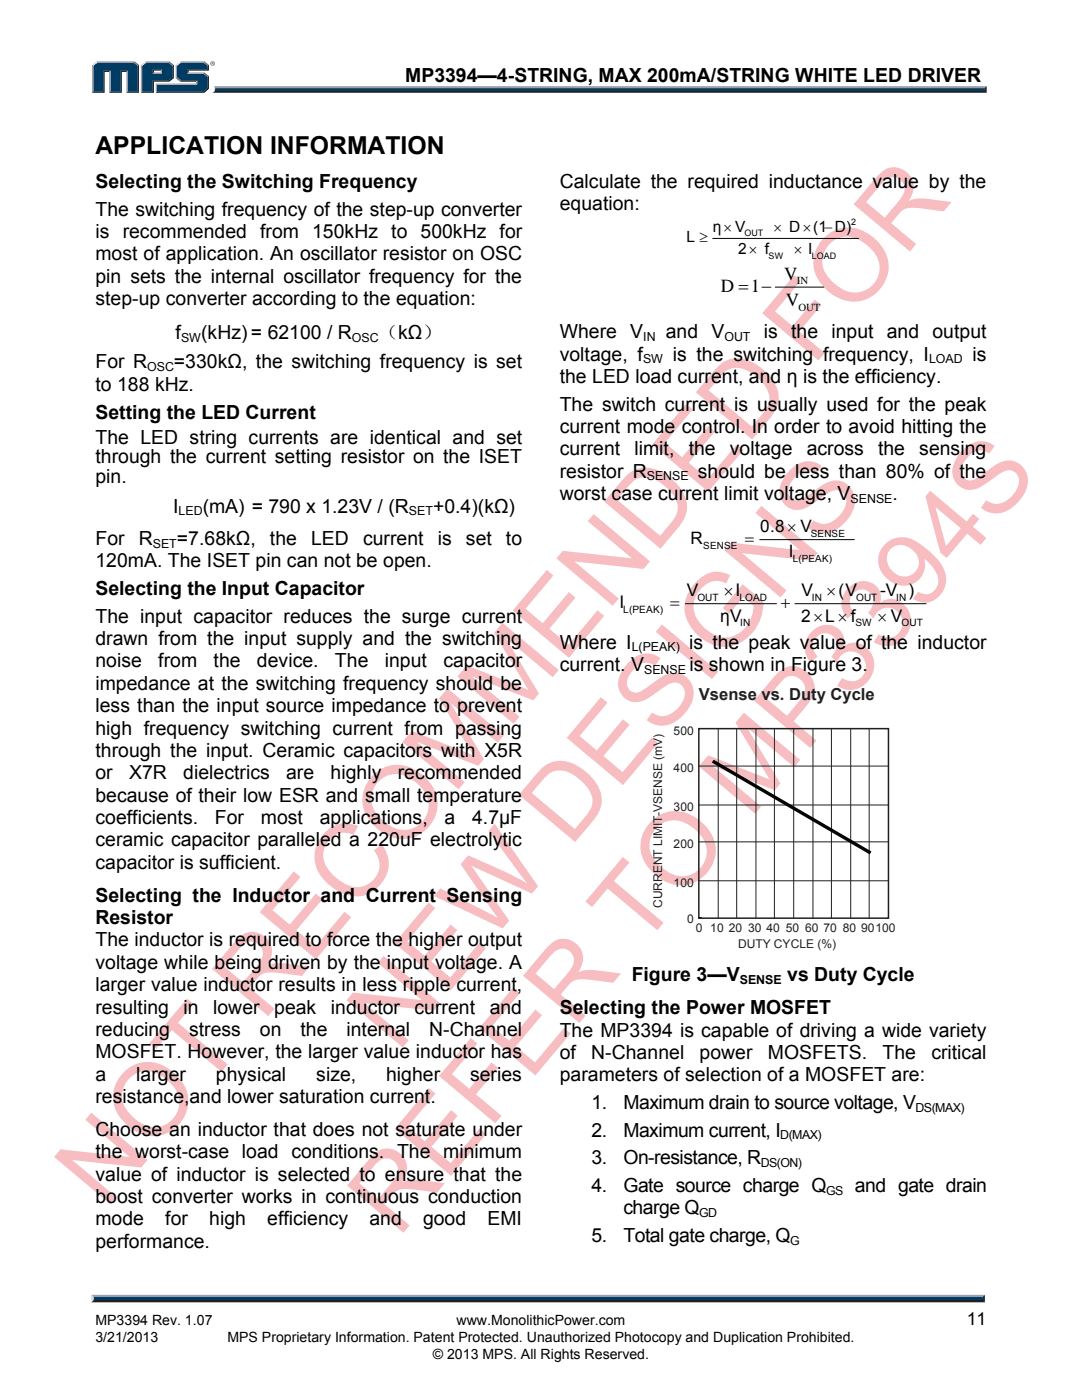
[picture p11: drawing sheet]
<svg xmlns="http://www.w3.org/2000/svg" width="216mm" height="279mm" viewBox="0 0 216 279" stroke-linecap="round" stroke-linejoin="round" font-family="sans-serif">
<defs><g id="words">
<text font-size="4.9" x="19" y="30.7">APPLICATION INFORMATION</text>
<g font-size="3.9">
<text x="80.9" y="16.3">MP3394—4-STRING, MAX 200mA/STRING WHITE LED DRIVER</text>
<text x="19" y="37.5">Selecting the Switching Frequency</text>
<text x="111.7" y="37.5">Calculate the required inductance value by the</text>
<text x="111.7" y="41.9">equation:</text>
<text x="19" y="43">The switching frequency of the step-up converter</text>
<text x="19" y="47.5">is recommended from 150kHz to 500kHz for</text>
<text x="19" y="51.9">most of application. An oscillator resistor on OSC</text>
<text x="19" y="56.4">pin sets the internal oscillator frequency for the</text>
<text x="19" y="60.9">step-up converter according to the equation:</text>
<text x="35.1" y="67.7">f</text>
<text x="40.1" y="67.7">(kHz) = 62100 / R</text>
<text x="75.6" y="67.7">（kΩ）</text>
<text x="111.7" y="67.5">Where V</text>
<text x="111.7" y="72">voltage, f</text>
<text x="132.8" y="67.5">and V</text>
<text x="134.2" y="72">is the switching frequency, I</text>
<text x="152.4" y="67.5">is the input and output</text>
<text x="194.1" y="72">is</text>
<text x="19" y="73.5">For R</text>
<text x="19.1" y="78">to 188 kHz.</text>
<text x="34.7" y="73.5">=330kΩ, the switching frequency is set</text>
<text x="111.7" y="76.4">the LED load current, and η is the efficiency.</text>
<text x="19.1" y="83.5">Setting the LED Current</text>
<text x="111.7" y="82">The switch current is usually used for the peak</text>
<text x="19.1" y="88.5">The LED string currents are identical and set</text>
<text x="111.7" y="86.4">current mode control. In order to avoid hitting the</text>
<text x="19.1" y="92.4">through the current setting resistor on the ISET</text>
<text x="111.7" y="90.9">current</text>
<text x="111.7" y="95.3">resistor R</text>
<text x="126.6" y="90.9">limit,</text>
<text x="137.4" y="90.9">the</text>
<text x="139.3" y="95.3">should be less than 80% of the</text>
<text x="145.6" y="90.9">voltage</text>
<text x="161" y="90.9">across</text>
<text x="175.2" y="90.9">the</text>
<text x="183.4" y="90.9">sensing</text>
<text x="19.1" y="96.3">pin.</text>
<text x="111.7" y="99.8">worst case current limit voltage, V</text>
<text x="178.1" y="99.8">.</text>
<text x="34.6" y="102.3">I</text>
<text x="40.4" y="102.3">(mA) = 790 x 1.23V / (R</text>
<text x="86.4" y="102.3">+0.4)(kΩ)</text>
<text x="19.1" y="113.2">120mA. The ISET pin can not be open.</text>
<text x="19.1" y="108.8">For</text>
<text x="27.7" y="108.8">R</text>
<text x="35.3" y="108.8">=7.68kΩ,</text>
<text x="53.9" y="108.8">the</text>
<text x="62.1" y="108.8">LED</text>
<text x="72.5" y="108.8">current</text>
<text x="87.4" y="108.8">is</text>
<text x="93" y="108.8">set</text>
<text x="101" y="108.8">to</text>
<text x="19.1" y="118.8">Selecting the Input Capacitor</text>
<text x="19.1" y="124.3">The input capacitor reduces the surge current</text>
<text x="19.1" y="128.7">drawn from the input supply and the switching</text>
<text x="111.7" y="129.5">Where I</text>
<text x="137.5" y="129.5">is the peak value of the inductor</text>
<text x="19.1" y="133.2">noise</text>
<text x="19.1" y="137.7">impedance at the switching frequency should be</text>
<text x="31.6" y="133.2">from</text>
<text x="42.6" y="133.2">the</text>
<text x="51.3" y="133.2">device.</text>
<text x="66.8" y="133.2">The</text>
<text x="76.8" y="133.2">input</text>
<text x="88.5" y="133.2">capacitor</text>
<text x="111.7" y="133.9">current. V</text>
<text x="137.6" y="133.9">is shown in Figure 3.</text>
<text x="19.1" y="142.1">less than the input source impedance to prevent</text>
<text x="19.1" y="146.6">high frequency switching current from passing</text>
<text x="19.1" y="151.1">through the input. Ceramic capacitors with X5R</text>
<text x="19.1" y="155.5">or</text>
<text x="25.8" y="155.5">X7R</text>
<text x="36.6" y="155.5">dielectrics</text>
<text x="57.1" y="155.5">are</text>
<text x="66" y="155.5">highly</text>
<text x="79.4" y="155.5">recommended</text>
<text x="19.1" y="160">because of their low ESR and small temperature</text>
<text x="19.1" y="164.4">coefficients.</text>
<text x="42.9" y="164.4">For</text>
<text x="52" y="164.4">most</text>
<text x="63.8" y="164.4">applications,</text>
<text x="88.7" y="164.4">a</text>
<text x="94.2" y="164.4">4.7μF</text>
<text x="19.1" y="168.9">ceramic capacitor paralleled a 220uF electrolytic</text>
<text x="19.1" y="173.4">capacitor is sufficient.</text>
<text x="19.1" y="180">Selecting the Inductor and Current Sensing</text>
<text x="19.1" y="184.4">Resistor</text>
<text x="19.1" y="188.9">The inductor is required to force the higher output</text>
<text x="19.1" y="193.3">voltage while being driven by the input voltage. A</text>
<text x="19.1" y="197.8">larger value inductor results in less ripple current,</text>
<text x="126" y="195.9">Figure 3—V</text>
<text x="157.1" y="195.9">vs Duty Cycle</text>
<text x="19.1" y="202.3">resulting</text>
<text x="36.6" y="202.3">in</text>
<text x="42.5" y="202.3">lower</text>
<text x="54.7" y="202.3">peak</text>
<text x="66" y="202.3">inductor</text>
<text x="82.7" y="202.3">current</text>
<text x="97.7" y="202.3">and</text>
<text x="111.7" y="202.4">Selecting the Power MOSFET</text>
<text x="19.1" y="206.7">reducing</text>
<text x="37.7" y="206.7">stress</text>
<text x="51.9" y="206.7">on</text>
<text x="60" y="206.7">the</text>
<text x="69.1" y="206.7">internal</text>
<text x="85.7" y="206.7">N-Channel</text>
<text x="111.7" y="206.9">The MP3394 is capable of driving a wide variety</text>
<text x="19.1" y="211.2">MOSFET. However, the larger value inductor has</text>
<text x="19.1" y="215.6">a</text>
<text x="27.2" y="215.6">larger</text>
<text x="43.1" y="215.6">physical</text>
<text x="63.1" y="215.6">size,</text>
<text x="77" y="215.6">higher</text>
<text x="93.8" y="215.6">series</text>
<text x="111.7" y="211.3">of</text>
<text x="111.7" y="215.8">parameters of selection of a MOSFET are:</text>
<text x="118" y="211.3">N-Channel</text>
<text x="139.6" y="211.3">power</text>
<text x="153.2" y="211.3">MOSFETS.</text>
<text x="176.1" y="211.3">The</text>
<text x="185.8" y="211.3">critical</text>
<text x="19.1" y="220.1">resistance,and lower saturation current.</text>
<text x="118" y="221.3">1.</text>
<text x="124.4" y="221.3">Maximum drain to source voltage, V</text>
<text x="19.1" y="226.7">Choose an inductor that does not saturate under</text>
<text x="118" y="226.8">2.</text>
<text x="124.4" y="226.8">Maximum current, I</text>
<text x="19.1" y="231.1">the worst-case load conditions. The minimum</text>
<text x="118" y="232.4">3.</text>
<text x="124.4" y="232.4">On-resistance, R</text>
<text x="19.1" y="235.6">value of inductor is selected to ensure that the</text>
<text x="118" y="237.9">4.</text>
<text x="124.4" y="237.9">Gate source charge Q</text>
<text x="170.6" y="237.9">and gate drain</text>
<text x="19.1" y="240.1">boost converter works in continuous conduction</text>
<text x="19.1" y="244.5">mode</text>
<text x="33" y="244.5">for</text>
<text x="41.7" y="244.5">high</text>
<text x="53.3" y="244.5">efficiency</text>
<text x="73.7" y="244.5">and</text>
<text x="84.4" y="244.5">good</text>
<text x="97.3" y="244.5">EMI</text>
<text x="124.4" y="242.3">charge Q</text>
<text x="19.1" y="249">performance.</text>
<text x="118" y="247.9">5.</text>
<text x="124.4" y="247.9">Total gate charge, Q</text>
</g>
<g font-size="3.7">
<text x="143.8" y="58.2">D =1−</text>
<text x="156.5" y="55.8">V</text>
<text x="156.8" y="61.1">V</text>
</g>
<g font-size="3.5">
<text x="137" y="119">V</text>
<text x="144.4" y="119">×I</text>
<text x="160" y="119">V</text>
<text x="164.9" y="119">×(V</text>
<text x="175.6" y="119">-V )</text>
<text x="123.6" y="121.3">I</text>
<text x="133.7" y="121.4">=</text>
<text x="143.7" y="124.1">ηV</text>
<text x="155.8" y="121.4">+</text>
<text x="159.9" y="124.1">2×L × f</text>
<text x="175.1" y="124.1">× V</text>
<text x="192.9" y="264.5">11</text>
</g>
<g font-size="3.4">
<text x="151.7" y="106.3">0.8× V</text>
<text x="137.8" y="108.6">R</text>
<text x="148.6" y="108.6">=</text>
<text x="157.4" y="111.2">I</text>
</g>
<text font-size="3.3" fill="#231f20" x="139.5" y="139.8">Vsense vs. Duty Cycle</text>
<g font-size="3.1">
<text x="142.3" y="46.3">η× V</text>
<text x="154.3" y="46.3">× D×(1 D)</text>
<text x="164.4" y="46.3">−</text>
<text x="137" y="48.3">L ≥</text>
<text x="147.3" y="50.8">2× f</text>
<text x="158.4" y="50.8">× I</text>
</g>
<g font-size="2.8">
<text x="19" y="267.9">3/21/2013</text>
<text x="19" y="264.5">MP3394 Rev. 1.07</text>
<text x="45.4" y="267.9">MPS Proprietary Information. Patent Protected. Unauthorized Photocopy and Duplication Prohibited.</text>
<text x="91.1" y="264.5">www.MonolithicPower.com</text>
<text x="86.4" y="271.1">© 2013 MPS. All Rights Reserved.</text>
</g>
<g font-size="2.5">
<text x="36.1" y="68.3">SW</text>
<text x="70.2" y="68.3">OSC</text>
<text x="128.4" y="68">IN</text>
<text x="144.5" y="68">OUT</text>
<text x="29.4" y="74">OSC</text>
<text x="128.3" y="72.5">SW</text>
<text x="185.4" y="72.5">LOAD</text>
<text x="129.1" y="95.9">SENSE</text>
<text x="169.7" y="100.3">SENSE</text>
<text x="35.6" y="102.8">LED</text>
<text x="81.6" y="102.8">SET</text>
<text x="30.5" y="109.3">SET</text>
<text x="126" y="130">L(PEAK)</text>
<text x="128.5" y="134.5">SENSE</text>
<text x="147.6" y="196.4">SENSE</text>
<text x="182.7" y="221.8">DS(MAX)</text>
<text x="155.7" y="227.4">D(MAX)</text>
<text x="151.8" y="232.9">DS(ON)</text>
<text x="164.8" y="238.4">GS</text>
<text x="139.5" y="242.9">GD</text>
<text x="157.6" y="248.4">G</text>
</g>
<g font-size="2.4" fill="#231f20">
<text x="134.4" y="146.7">500</text>
<text x="134.4" y="154.1">400</text>
<text x="134.4" y="161.8">300</text>
<text x="134.4" y="169.2">200</text>
<text x="134.4" y="176.9">100</text>
<text x="132.1" y="181.2" transform="rotate(-90 132.1 181.2)">CURRENT LIMIT-VSENSE (mV)</text>
<text x="137.1" y="184.3">0</text>
<text x="138.9" y="185.9">0 10 20 30 40 50 60 70 80 90100</text>
<text x="147.3" y="189.3">DUTY CYCLE (%)</text>
</g>
<g font-size="2.2">
<text x="159" y="56.8">IN</text>
<text x="159.3" y="62">OUT</text>
</g>
<g font-size="2">
<text x="161.8" y="107.2">SENSE</text>
<text x="140.3" y="109.5">SENSE</text>
<text x="158.2" y="112.2">L(PEAK)</text>
<text x="139.1" y="119.9">OUT</text>
<text x="147.5" y="119.9">LOAD</text>
<text x="162" y="119.9">IN</text>
<text x="170.8" y="119.9">OUT</text>
<text x="178.8" y="119.9">IN</text>
<text x="124.4" y="122.3">L(PEAK)</text>
<text x="147.7" y="125">IN</text>
<text x="170.7" y="125">SW</text>
<text x="179.9" y="125">OUT</text>
</g>
<g font-size="1.8">
<text x="148.5" y="47.1">OUT</text>
<text x="169.8" y="44.9">2</text>
<text x="153.4" y="51.6">SW</text>
<text x="162" y="51.6">LOAD</text>
</g>
</g></defs>
<g fill="#e60012">
<path d="M18.2 222.1l11.3 9.4-1.3 1.5-13.8-1.5 8.8 7.4-1.2 1.4-11.2-9.4 1.3-1.5 13.8 1.5-8.9-7.4z"/>
<path d="M37.3 199.3l1.4 1.1-3.2 3.7 9.9 8.3-1.2 1.5-9.9-8.3-3.1 3.7-1.3-1.1z"/>
<path d="M58.6 173.9l1.4 1.1-5.6 6.7 3.4 2.8 5.2-6.2 1.4 1.1-5.3 6.2 3.9 3.3 5.8-6.9 1.3 1.1-7.1 8.4-11.2-9.5z"/>
<path d="M64.9 166.1a5.6 5.6 0 0 1 6.5-1.2l-.8 1.7a4 4 0 0 0-5.7 2.4 4.8 4.8 0 0 0 1.4 5.5 7.4 7.4 0 0 0 5.4 2.5 4.4 4.4 0 0 0 2.9-7.3l1.6-1.2a6.1 6.1 0 0 1-1 8.8 6.1 6.1 0 0 1-7.5 .7 8.2 8.2 0 0 1-4.9-7.6 7.3 7.3 0 0 1 2.1-4.3z"/>
<path d="M89.3 137.4l11.2 9.4-1.2 1.4-9.4-7.9 6.7 11.2-1.2 1.3-12.2-4.7 9.5 8-1.2 1.4-11.2-9.4 1.9-2.2 12.3 4.8-6.9-11.3z"/>
<path d="M100.3 124.3l11.2 9.4-1.2 1.5-9.4-7.9 6.6 11.1-1.1 1.4-12.3-4.8 9.6 8-1.2 1.4-11.2-9.4 1.8-2.2 12.3 4.9-6.8-11.4z"/>
<path d="M109.1 113.7l1.3 1.2-5.5 6.6 3.4 2.9 5.2-6.2 1.3 1.1-5.2 6.2 3.8 3.2 5.8-6.9 1.4 1.1-7.1 8.4-11.2-9.4z"/>
<path d="M118.5 102.6l11.2 9.4-1.3 1.5-13.8-1.4 8.9 7.4-1.2 1.4-11.3-9.5 1.3-1.5 13.8 1.5-8.8-7.4z"/>
<path d="M136.9 80.6l1.3 1.1-5.5 6.7 3.4 2.8 5.2-6.2 1.3 1.1-5.2 6.2 3.9 3.3 5.7-6.9 1.4 1.1-7.1 8.4-11.2-9.5z"/>
<path d="M158.4 54.9l1.4 1.2-5.1 6 3.4 3 4.5-5.3 1.3 1.1-4.4 5.3 5.1 4.3-1.3 1.4-11.2-9.4z"/>
<path d="M76.6 190.8l11.2 9.4-1.3 1.5-13.8-1.5 8.9 7.4-1.2 1.4-11.3-9.4 1.3-1.5 13.8 1.5-8.8-7.4z"/>
<path d="M85.5 180.1l1.3 1.1-5.5 6.7 3.4 2.8 5.2-6.2 1.3 1.1-5.2 6.3 3.9 3.2 5.7-6.9 1.4 1.1-7.1 8.4-11.2-9.5z"/>
<path d="M98.7 164.4l8.7 12.5-1.2 1.4-12.2-5.5 7.6 10.9-1.3 1.6-13.7-6.5 1.3-1.5 11.5 5.9-7.5-10.7 1.5-1.8 8.5 3.8 3.3 1.8-7.7-10.4z"/>
<path d="M119.9 139.1l1.3 1.1-5.5 6.7 3.4 2.9 5.2-6.3 1.3 1.2-5.2 6.2 3.8 3.2 5.8-6.9 1.3 1.1-7 8.4-11.2-9.4z"/>
<path d="M125.6 132a4.5 4.5 0 0 1 6.2-.6l-1.1 1.5a3 3 0 0 0-4.5 .9 2.91 2.91 0 0 0-.7 3.8 1.85 1.85 0 0 0 2.7 .2l1-.7a11.7 11.7 0 0 1 4.9-2.8 4.1 4.1 0 0 1 3.8 6.2 7.6 7.6 0 0 1-5.4 4.3 4.9 4.9 0 0 1-3.5-1.1l1.1-1.5a3.6 3.6 0 0 0 5-.8 3.7 3.7 0 0 0 1.2-4.2 2.2 2.2 0 0 0-3.4-.4l-1.3 1a8.6 8.6 0 0 1-4.8 2.4 3.8 3.8 0 0 1-2.9-6l.6-1z"/>
<path d="M132.1 124.6l11.2 9.4-1.2 1.5-11.3-9.4z"/>
<path d="M139.2 115.8a5.2 5.2 0 0 1 6.5-1l-.8 1.6a4 4 0 0 0-5.5 1.6 4.9 4.9 0 0 0 .7 6.8 6.1 6.1 0 0 0 6 2.2 6.5 6.5 0 0 0 4.3-6.1l-2.1-1.7-2.8 3.3-1.3-1.1 4-4.8 4.2 3.5a8.8 8.8 0 0 1-7.3 9 8.6 8.6 0 0 1-8.5-7.7 7.8 7.8 0 0 1 2.6-5.6z"/>
<path d="M151.9 101l11.3 9.4-1.3 1.5-13.8-1.5 8.8 7.4-1.2 1.4-11.2-9.4 1.3-1.5 13.8 1.5-8.9-7.4z"/>
<path d="M157.8 93.6a4.5 4.5 0 0 1 6.2-.6l-1.1 1.5a3 3 0 0 0-4.5 .9 2.92 2.92 0 0 0-.7 3.8 1.85 1.85 0 0 0 2.7 .2l1-.7a11.7 11.7 0 0 1 4.9-2.8 4.1 4.1 0 0 1 3.8 6.2 7.6 7.6 0 0 1-5.4 4.3 4.9 4.9 0 0 1-3.5-1l1.1-1.6a3.6 3.6 0 0 0 5-.7 3.7 3.7 0 0 0 1.2-4.3 2.2 2.2 0 0 0-3.4-.3l-1.3 .9a8.6 8.6 0 0 1-4.8 2.4 3.8 3.8 0 0 1-2.9-5.8l.7-1.2z"/>
<path d="M85.6 217.1l1.3 1.1-5.6 6.7 3.5 2.9 5.2-6.3 1.3 1.2-5.2 6.2 3.8 3.2 5.8-6.9 1.3 1.1-7 8.4-11.2-9.4z"/>
<path d="M94 207.2l1.3 1.1-5.1 6.1 3.4 2.9 4.5-5.3 1.3 1.1-4.4 5.3 5.1 4.3-1.3 1.5-11.2-9.5z"/>
<path d="M102.4 197.1l1.3 1.1-5.5 6.6 3.4 2.9 5.2-6.2 1.3 1.1-5.2 6.2 3.9 3.2 5.7-6.9 1.4 1.1-7.1 8.4-11.2-9.4z"/>
<path d="M124.3 171l1.3 1.1-3.1 3.7 9.9 8.4-1.2 1.4-10-8.3-3.1 3.7-1.3-1.1z"/>
<path d="M148.4 142.2l11.3 9.5-1.2 1.4-9.4-7.9 6.6 11.2-1.1 1.3-12.3-4.8 9.6 8.1-1.2 1.4-11.3-9.4 1.9-2.3 12.3 4.9-6.8-11.4z"/>
<path d="M162 126a3.7 3.7 0 0 1 3.8-1.2 3.7 3.7 0 0 1 2.7 3l-.2 1.2a3.6 3.6 0 0 1 5.4 1.1 5 5 0 0 1-.2 5.4 5 5 0 0 1-4.9 2.1l-1.6-.7 1-1.6a2.95 2.95 0 0 0 4.3-.8 2.95 2.95 0 0 0-1.3-4.2 2.95 2.95 0 0 0-4 1.9l-1.1-1.2a2.6 2.6 0 0 0 1-2.5 2.6 2.6 0 0 0-1.7-2.1 2.6 2.6 0 0 0-2.8 1.6 2.6 2.6 0 0 0 .8 3l-1.5 1.2a4.3 4.3 0 0 1 .3-6.2z"/>
<path d="M169.3 117.3a3.7 3.7 0 0 1 3.8-1.3 3.7 3.7 0 0 1 2.7 3l-.2 1.3a3.6 3.6 0 0 1 5.4 1.1 5 5 0 0 1-.1 5.4 5 5 0 0 1-5 2.1l-1.5-.8 .9-1.5a2.95 2.95 0 0 0 4.4-.9 2.95 2.95 0 0 0-1.4-4.2 2.95 2.95 0 0 0-4 1.9l-1.1-1.1a2.6 2.6 0 0 0 1-2.5 2.6 2.6 0 0 0-1.7-2.1 2.6 2.6 0 0 0-2.8 1.5 2.6 2.6 0 0 0 .8 3.1l-1.4 1.2a4.3 4.3 0 0 1 .2-6.2z"/>
<path d="M192.3 89.7a4.5 4.5 0 0 1 6.2-.7l-1.1 1.5a3 3 0 0 0-4.5 1 2.91 2.91 0 0 0-.7 3.7 1.85 1.85 0 0 0 2.7 .2l1-.7a11.7 11.7 0 0 1 4.9-2.8 4.1 4.1 0 0 1 3.8 6.2 7.6 7.6 0 0 1-5.4 4.4 4.9 4.9 0 0 1-3.5-1.1l1.1-1.5a3.6 3.6 0 0 0 5-.8 3.7 3.7 0 0 0 1.2-4.3 2.2 2.2 0 0 0-3.4-.3l-1.3 .9a8.6 8.6 0 0 1-4.8 2.4 3.8 3.8 0 0 1-2.9-5.8l.7-1.2z"/>
<path d="M25.9 215.2a4.9 4.9 0 0 0 .4 7.5 5.8 5.8 0 0 0 6.5 1.8 5 5 0 0 0 1.1-8.5 5.9 5.9 0 0 0-6.5-1.8zM24.7 214a7 7 0 0 1 9.9 0 7 7 0 0 1 1.3 10.1 7 7 0 0 1-10.2 .7 7.1 7.1 0 0 1-2.6-8.5l.7-1.2z"/>
<path d="M48.2 188.9l-3.4 4 3.7 3.1 2.7-3.2a3.1 3.1 0 0 0 .9-3.8 2.35 2.35 0 0 0-3.9-.1zM47.3 187.5a3.9 3.9 0 0 1 5.3-.7 3.9 3.9 0 0 1 1 5.3l-.3 .6a6.1 6.1 0 0 1 3.8-.4l4.7 .6-1.5 1.9-4.8-.6a4.5 4.5 0 0 0-3.7 .5l-2 2.4 5 4.2-1.3 1.5-11.2-9.4z"/>
<path d="M75.6 155.9a4.9 4.9 0 0 0 .5 7.5 5.8 5.8 0 0 0 6.4 1.8 5 5 0 0 0 1.1-8.5 5.9 5.9 0 0 0-6.5-1.8zM74.5 154.7a7 7 0 0 1 9.8 0 7 7 0 0 1 1.4 10.2 7 7 0 0 1-10.2 .6 7.1 7.1 0 0 1-2.7-8.5l.8-1.2z"/>
<path d="M125.9 96.4l-2.8 3.3 8.6 7.2 2-2.4a4.1 4.1 0 0 0 1.1-5 9.3 9.3 0 0 0-5.4-4.2 3.6 3.6 0 0 0-3.5 1.1zM125 94.9a5.7 5.7 0 0 1 7.4-.5 8.6 8.6 0 0 1 4.7 6.9 6.8 6.8 0 0 1-1.9 4.2l-3.4 4-11.2-9.4z"/>
<path d="M144.2 74.6l-2.8 3.3 8.6 7.2 2-2.4a4.1 4.1 0 0 0 1-5 9.3 9.3 0 0 0-5.3-4.2 3.6 3.6 0 0 0-3.5 1.1zM143.3 73.1a5.7 5.7 0 0 1 7.4-.5 8.6 8.6 0 0 1 4.7 6.9 6.8 6.8 0 0 1-1.9 4.2l-3.4 4-11.2-9.4z"/>
<path d="M165.6 48.6a4.9 4.9 0 0 0 .5 7.6 5.8 5.8 0 0 0 6.4 1.8 5 5 0 0 0 1.1-8.5 5.9 5.9 0 0 0-6.5-1.9zM164.5 47.4a7 7 0 0 1 9.8 0 7 7 0 0 1 1.4 10.2 7 7 0 0 1-10.3 .7 7.1 7.1 0 0 1-2.6-8.5l.7-1.3z"/>
<path d="M176.2 36.3l-3.4 4 3.7 3.1 2.7-3.1a3.1 3.1 0 0 0 .9-3.9 2.35 2.35 0 0 0-3.9-.1zM175.3 34.9a3.9 3.9 0 0 1 5.4-.7 3.9 3.9 0 0 1 1 5.3l-.4 .6a6.1 6.1 0 0 1 3.9-.4l4.7 .6-1.6 1.9-4.7-.6a4.5 4.5 0 0 0-3.7 .6l-2.1 2.3 5 4.2-1.2 1.5-11.3-9.4z"/>
<path d="M108.9 155l-2.8 3.3 8.6 7.2 2-2.4a4.1 4.1 0 0 0 1-5.1 9.3 9.3 0 0 0-5.3-4.2 3.6 3.6 0 0 0-3.5 1.2zM108 153.5a5.7 5.7 0 0 1 7.4-.6 8.6 8.6 0 0 1 4.7 7 6.8 6.8 0 0 1-1.9 4.1l-3.4 4.1-11.3-9.5z"/>
<path d="M75.1 232.1l-3.4 4.1 3.8 3.1 2.6-3.2a3.1 3.1 0 0 0 .9-3.9 2.35 2.35 0 0 0-3.9-.1zM74.2 230.7a3.9 3.9 0 0 1 5.4-.7 3.9 3.9 0 0 1 1 5.3l-.4 .6a6.1 6.1 0 0 1 3.9-.4l4.7 .6-1.6 1.9-4.7-.6a4.5 4.5 0 0 0-3.7 .6l-2.1 2.4 5 4.1-1.2 1.5-11.2-9.4z"/>
<path d="M110.3 190.3l-3.4 4 3.7 3.1 2.7-3.2a3.1 3.1 0 0 0 .8-3.8 2.35 2.35 0 0 0-3.8-.1zM109.4 188.9a3.9 3.9 0 0 1 5.3-.8 3.9 3.9 0 0 1 1 5.4l-.3 .6a6.1 6.1 0 0 1 3.8-.4l4.7 .6-1.6 1.8-4.7-.6a4.5 4.5 0 0 0-3.7 .6l-2 2.4 5 4.2-1.3 1.5-11.2-9.5z"/>
<path d="M131.1 165.1a4.9 4.9 0 0 0 .5 7.6 5.8 5.8 0 0 0 6.4 1.8 5 5 0 0 0 1.1-8.5 5.9 5.9 0 0 0-6.5-1.9zM130 163.9a7 7 0 0 1 9.8 0 7 7 0 0 1 1.4 10.2 7 7 0 0 1-10.3 .7 7.1 7.1 0 0 1-2.6-8.6l.7-1.2z"/>
<path d="M156.3 135.6l-3.3 3.9 4 3.3 2.5-2.9a3 3 0 0 0 .8-3.7 2.5 2.5 0 0 0-4-.6zM155 134.5a4.2 4.2 0 0 1 7 .8 4.2 4.2 0 0 1-.7 5.1l-2.9 3.5 4.5 3.9-1.2 1.5-11.3-9.5z"/>
<path d="M177.9 109.4a3.3 3.3 0 0 0 1.4 5.4 2.9 2.9 0 0 0 3.7-1.3 2.9 2.9 0 0 0-1-3.8 3.1 3.1 0 0 0-4.1-.3zM176.6 108.6a5 5 0 0 1 6.7-.2 13.5 13.5 0 0 1 5.2 5.6 4.6 4.6 0 0 1-4.4 6.3l-.9-.3-1-.5 1-1.4a2.63 2.63 0 0 0 3.2-.3 2.63 2.63 0 0 0 .6-3.2 8.6 8.6 0 0 0-2.6-3.1 4.3 4.3 0 0 1-2 4.9 4.3 4.3 0 0 1-5.2-.8 4.6 4.6 0 0 1-.6-7z"/>
<path d="M186.6 101.2l2.2 7.8 2.9-3.6zM185.6 97.9l7.3 6.2 1.3-1.6 1.2 1.1-1.3 1.5 2.7 2.3-1.1 1.4-2.7-2.3-4.1 4.9-1.3-1.1-3-11.2z"/>
</g>
<path d="M42.7 17.2h154.2l-.4 .7h-153.6z" fill="#94a0b9"/>
<path d="M42.9 17.9h153.6l.4 .6h-154.6l.4-.2z" fill="#231f20"/>
<path d="M196.5 17.6l.4-.4v1.3l-.4-.4z" fill="#001339"/>
<path d="M42.9 17.6h153.6v.5h-153.7z" fill="#003b63"/>
<path d="M42.7 17.2l.2 .5a.79 .79 0 0 1-.6 .8h.1a1.24 1.24 0 0 0 .3-1.3z" fill="#dcddde"/>
<path d="M30.4 14.7l.3-.3h1.4l.2 .3z" fill="#94a0b9"/>
<g fill="#003b63">
<path d="M18.6 13.1l.8-.6h7.3l.8 .6v5.1h-2v-4.1h-1.5v4.1h-1.9v-4.1h-1.5v4.1h-2z"/>
<path d="M28.4 13.1l.8-.6h2.1v1.3h-.9v.9h1.9v-.9h-1.2v-1.3h2.5l.8 .6v2.3l-.8 .6h-3.2v2.2h-2z"/>
<path d="M31.3 16.9h8v-.9h-3.2l-.8-.6v-2.3l.8-.6h4.5l.8 .6v.7h-4v.9h3.2l.8 .6v2.2l-.8 .7h-9.3z"/>
</g>
<path d="M36 12.4h4.8" fill="none" stroke="#94a0b9" stroke-width=".27"/>
<path d="M35.1 12.9l.9-.7 .1 .3-.8 .6z" fill="#dcddde"/>
<path d="M35.2 12.9v2.7" fill="none" stroke="#94a0b9" stroke-width=".27"/>
<path d="M35.1 15.6l.2-.2 .8 .6-.1 .3z" fill="#547194"/>
<path d="M36 16.2h3.4" fill="none" stroke="#001339" stroke-width=".27"/>
<g fill="#94a0b9">
<path d="M31.1 16.7h8v-.4l.3-.3v.9h-8.1z"/>
<path d="M31.1 16.7l.2 .2v1.3l-.2 .3z"/>
</g>
<path d="M37.4 13.8h4v-.7l.3-.2v1.2h-4.1v.3l-.2 .3z" fill="#001339"/>
<path d="M37.4 14.6h3.4" fill="none" stroke="#94a0b9" stroke-width=".27"/>
<path d="M40.8 14.4l.9 .8-.3 .1-.8-.6z" fill="#547194"/>
<g fill="#001339">
<path d="M31.1 18.5l.2-.3h9.3l.8-.7v-2.2l.3-.1v2.5l-.9 .8z"/>
<path d="M30.4 16h3.2l.8-.6v-2.3l.3-.2v2.7l-.9 .7h-3.1v2.2h-2.6l.3-.3h2z"/>
</g>
<path d="M33.8 12.2l.9 .7-.3 .2-.8-.6z" fill="#547194"/>
<path d="M29 12.4h4.8" fill="none" stroke="#94a0b9" stroke-width=".27"/>
<path d="M28.1 12.9l.9-.7 .2 .3-.8 .6z" fill="#dcddde"/>
<path d="M28.2 12.9v5.6" fill="none" stroke="#94a0b9" stroke-width=".27"/>
<path d="M32.1 14.1l.2-.3v.9l-.2-.3z" fill="#94a0b9"/>
<g fill="#001339">
<path d="M30.4 13.8h1.9l-.2 .3h-1.4v.3l-.3 .3z"/>
<path d="M27.5 13.1l.2-.2v5.6h-2.5l.3-.3h2z"/>
</g>
<path d="M26.8 12.2l.9 .7-.2 .2-.8-.6z" fill="#547194"/>
<path d="M19.2 12.4h7.6" fill="none" stroke="#94a0b9" stroke-width=".27"/>
<path d="M18.4 12.9l.8-.7 .2 .3-.8 .6z" fill="#dcddde"/>
<path d="M18.5 12.9v5.6" fill="none" stroke="#94a0b9" stroke-width=".27"/>
<path d="M20.6 14.1h1.5l-.3 .3h-.9v4.1h-2.5l.2-.3h2z" fill="#001339"/>
<path d="M21.9 14.1v4.4" fill="none" stroke="#94a0b9" stroke-width=".27"/>
<path d="M24 14.1h1.5l-.3 .3h-.9v4.1h-2.5l.3-.3h1.9z" fill="#001339"/>
<path d="M25.3 14.1v4.4" fill="none" stroke="#94a0b9" stroke-width=".27"/>
<path d="M40.8 12.2l.9 .7-.3 .2-.8-.6z" fill="#547194"/>
<g fill="#231f20">
<path d="M18.7 259.2h177.4l.4 .7h-178.3z"/>
<path d="M42 12.7a.45 .45 0 0 1 .9 0 .45 .45 0 0 1-.9 0zM42.1 12.7a.37 .37 0 0 0 .7 0 .37 .37 0 0 0-.7 0zM42.3 12.4l.3 .1v.4l-.2-.2-.1 .2zM42.3 12.5v.2l.2-.1z"/>
</g>
<path d="M18.3 258.4h178.2l-.4 .8h-177.4z" fill="#94a0b9"/>
<path d="M196.5 258.4v1.5l-.4-.4v-.6z" fill="#001339"/>
<path d="M18.7 258.9h177.4v.6h-177.4z" fill="#003b63"/>
<path d="M18.2 258.4l.5 .5v.5l-.5 .5z" fill="#dcddde"/>
<path d="M142.2 47.6h29.1M154.7 57.3h9.7M151.6 107.7h18.9M136.8 120.5h18.1M158.6 120.5h26.2" fill="none" stroke="#000" stroke-width=".2"/>
<path d="M139.4 145.4h37.9v37.8h-37.9z" fill="none" stroke="#231f20" stroke-width=".3"/>
<g fill="none" stroke="#231f20" stroke-width=".2">
<path d="M139.5 152.9h37.8M143.3 145.5v37.6M147 145.5v37.6M150.8 145.5v37.6M154.5 145.5v37.6M158.4 145.5v37.6M162.2 145.5v37.6M165.9 145.5v37.6M169.7 145.5v37.6M173.4 145.5v37.6M139.5 175.8h37.8M139.5 168h37.8"/>
<path d="M139.5 160.7h37.8"/>
</g>
<path d="M139.5 183.1h.4" fill="none" stroke="#050100" stroke-width=".2"/>
<path d="M142.5 152.1l30.9 18" fill="none" stroke="#050100" stroke-width=".67"/>
<use href="#words"/>
</svg>
